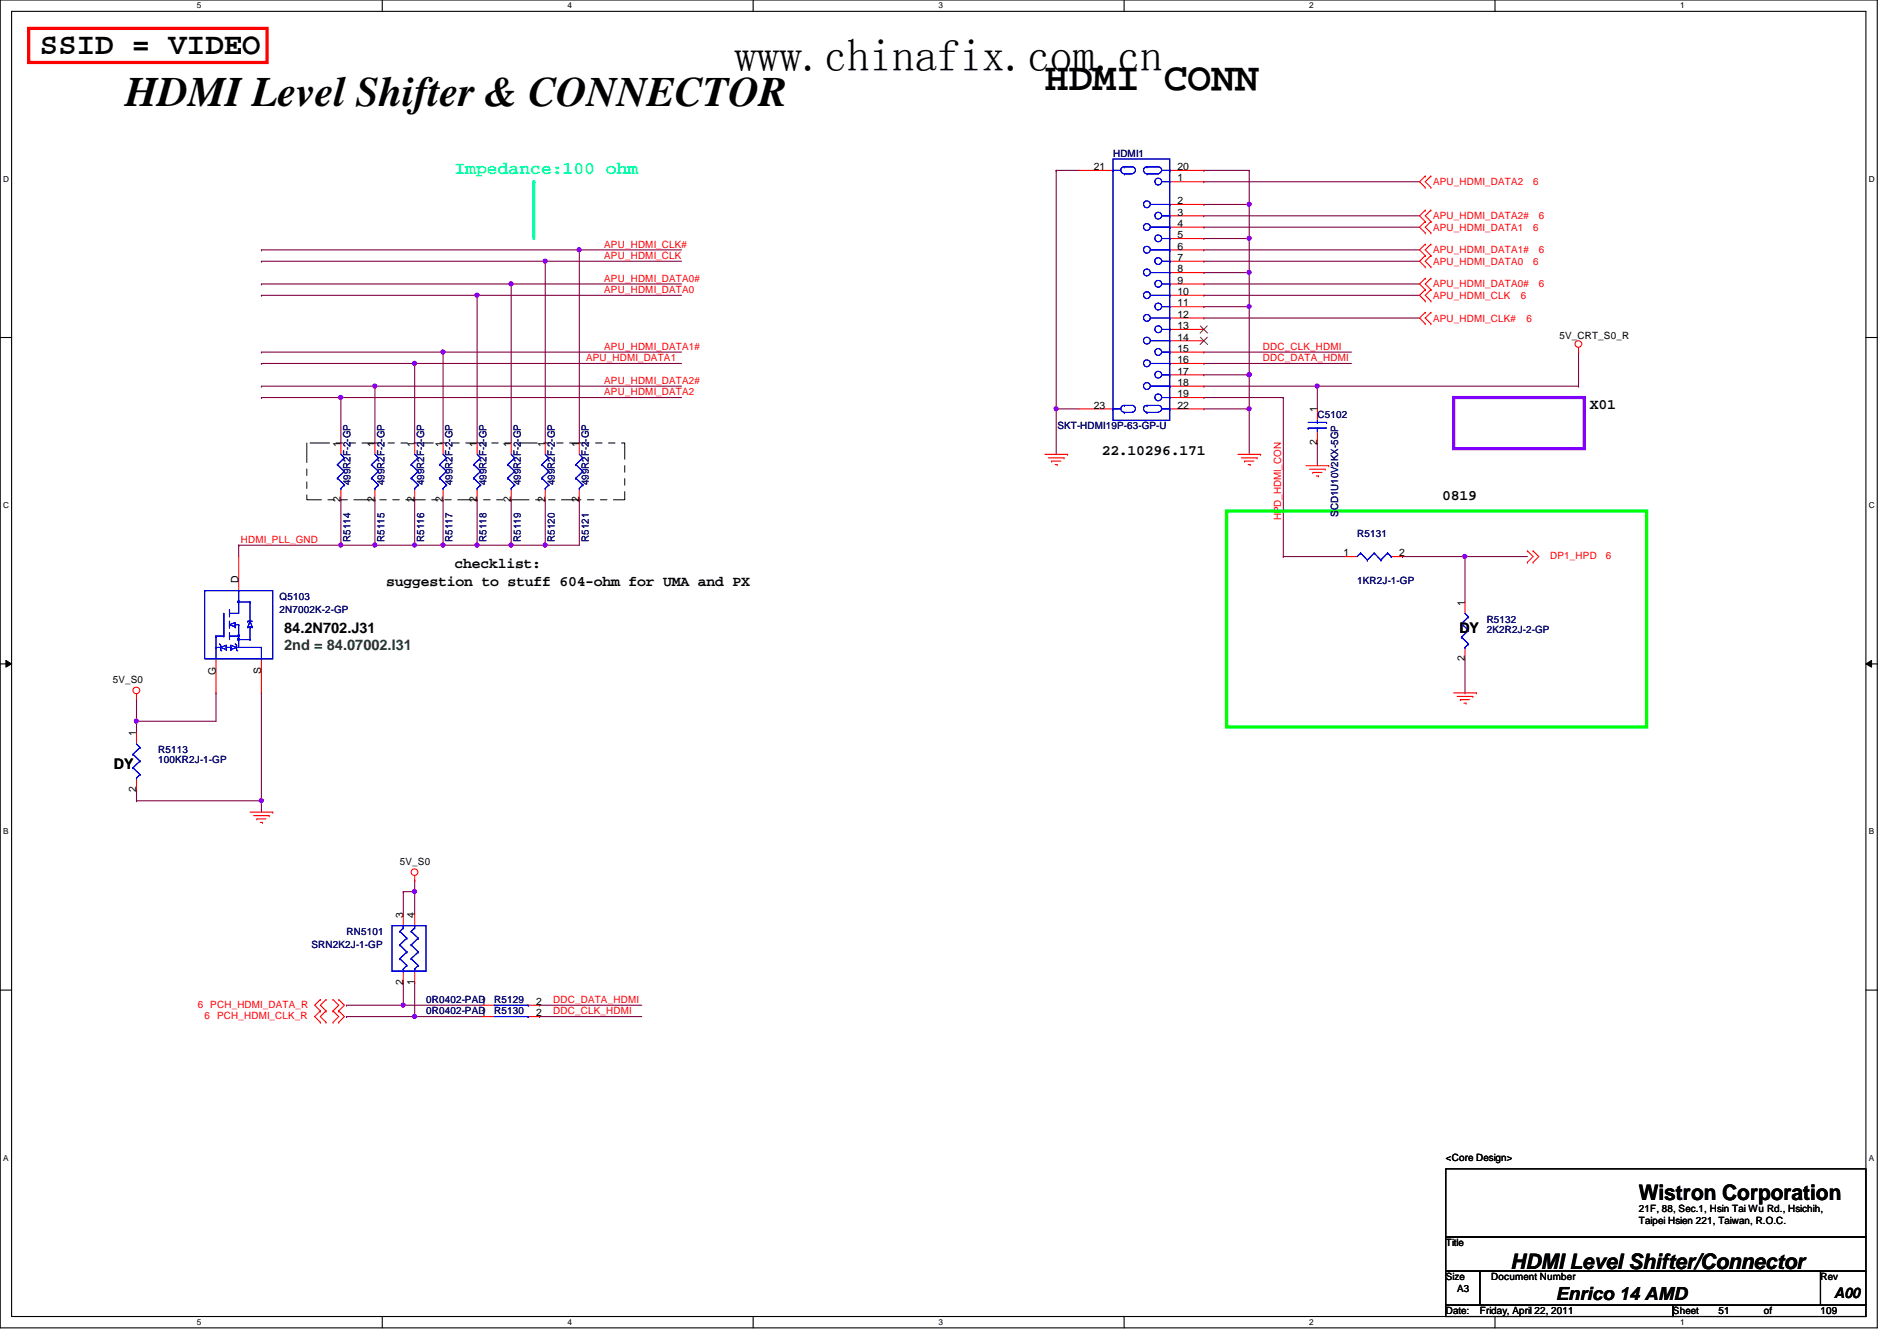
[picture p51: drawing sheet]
<svg xmlns="http://www.w3.org/2000/svg" width="297mm" height="210mm" viewBox="0 0 297 210" stroke-linecap="round" stroke-linejoin="round" font-family="sans-serif">
<defs><g id="words">
<text font-size="7.1" x="115" y="11.1">www.chinafix.com.cn</text>
<text font-size="6.6" x="19.6" y="16.6">HDMI Level Shifter &amp; CONNECTOR</text>
<text font-size="6.2" x="163.6" y="14.1">HDMI CONN</text>
<text font-size="4.8" x="6.3" y="8.5">SSID = VIDEO</text>
<g font-size="3.3">
<text x="256.6" y="187.9">Wistron Corporation</text>
<text x="236.5" y="198.6">HDMI Level Shifter/Connector</text>
</g>
<text font-size="2.8" fill="#0ff" x="71.2" y="27.3">Impedance:100 ohm</text>
<text font-size="2.8" x="243.6" y="203.5">Enrico 14 AMD</text>
<g font-size="2.3">
<text x="249" y="64.1">X01</text>
<text x="172.5" y="71.2">22.10296.171</text>
<text x="225.8" y="78.3">0819</text>
<text x="71.2" y="89">checklist:</text>
<text x="60.5" y="91.7">suggestion to stuff 604-ohm for UMA and PX</text>
<text x="44.5" y="99">84.2N702.J31</text>
<text x="228.5" y="99">DY</text>
<text x="17.8" y="120.4">DY</text>
<text x="287.2" y="203.2">A00</text>
</g>
<text font-size="2.3" fill="#008000" x="44.5" y="101.7">2nd = 84.07002.I31</text>
<g font-size="1.6">
<text x="171.3" y="26.6">21</text>
<text x="184.4" y="28.4">1</text>
<text x="184.4" y="26.6">20</text>
<text x="184.4" y="32">2</text>
<text x="184.4" y="33.7">3</text>
<text x="184.4" y="35.5">4</text>
<text x="184.4" y="37.3">5</text>
<text x="184.4" y="39.1">6</text>
<text x="184.4" y="40.9">7</text>
<text x="184.4" y="42.6">8</text>
<text x="184.4" y="44.4">9</text>
<text x="184.4" y="46.2">10</text>
<text x="184.4" y="48">11</text>
<text x="184.4" y="49.7">12</text>
<text x="184.4" y="51.5">13</text>
<text x="184.4" y="53.3">14</text>
<text x="244.2" y="53">5V_CRT_S0_R</text>
<text x="184.4" y="55.1">15</text>
<text x="184.4" y="56.9">16</text>
<text x="184.4" y="58.6">17</text>
<text x="171.3" y="64">23</text>
<text x="184.4" y="60.4">18</text>
<text x="184.4" y="62.2">19</text>
<text x="184.4" y="64">22</text>
<text x="206.2" y="64.6" transform="rotate(-90 206.2 64.6)">1</text>
<text x="53.3" y="69.9" transform="rotate(-90 53.3 69.9)">1</text>
<text x="58.7" y="69.9" transform="rotate(-90 58.7 69.9)">1</text>
<text x="64.9" y="69.9" transform="rotate(-90 64.9 69.9)">1</text>
<text x="69.3" y="69.9" transform="rotate(-90 69.3 69.9)">1</text>
<text x="74.7" y="69.9" transform="rotate(-90 74.7 69.9)">1</text>
<text x="80" y="69.9" transform="rotate(-90 80 69.9)">1</text>
<text x="85.3" y="69.9" transform="rotate(-90 85.3 69.9)">1</text>
<text x="90.7" y="69.9" transform="rotate(-90 90.7 69.9)">1</text>
<text x="206.2" y="69.7" transform="rotate(-90 206.2 69.7)">2</text>
<text x="53.3" y="78.6" transform="rotate(-90 53.3 78.6)">2</text>
<text x="58.7" y="78.6" transform="rotate(-90 58.7 78.6)">2</text>
<text x="64.9" y="78.6" transform="rotate(-90 64.9 78.6)">2</text>
<text x="69.3" y="78.6" transform="rotate(-90 69.3 78.6)">2</text>
<text x="74.7" y="78.6" transform="rotate(-90 74.7 78.6)">2</text>
<text x="80" y="78.6" transform="rotate(-90 80 78.6)">2</text>
<text x="85.3" y="78.6" transform="rotate(-90 85.3 78.6)">2</text>
<text x="90.7" y="78.6" transform="rotate(-90 90.7 78.6)">2</text>
<text x="210.4" y="87.1">1</text>
<text x="219.1" y="87.1">2</text>
<text x="37.3" y="91.2" transform="rotate(-90 37.3 91.2)">D</text>
<text x="229.4" y="94.8" transform="rotate(-90 229.4 94.8)">1</text>
<text x="17.6" y="106.9">5V_S0</text>
<text x="33.8" y="105.6" transform="rotate(-90 33.8 105.6)">G</text>
<text x="40.9" y="105.5" transform="rotate(-90 40.9 105.5)">S</text>
<text x="229.4" y="103.5" transform="rotate(-90 229.4 103.5)">2</text>
<text x="21.3" y="115.2" transform="rotate(-90 21.3 115.2)">1</text>
<text x="21.3" y="123.9" transform="rotate(-90 21.3 123.9)">2</text>
<text x="62.6" y="135.3">5V_S0</text>
<text x="63.1" y="143.7" transform="rotate(-90 63.1 143.7)">3</text>
<text x="64.9" y="143.7" transform="rotate(-90 64.9 143.7)">4</text>
<text x="63.1" y="154.1" transform="rotate(-90 63.1 154.1)">2</text>
<text x="64.9" y="154.1" transform="rotate(-90 64.9 154.1)">1</text>
<text x="75.3" y="159.1">1</text>
<text x="75.3" y="157.3">1</text>
<text x="83.9" y="159.1">2</text>
<text x="83.9" y="157.3">2</text>
<text x="226.4" y="181.7">&lt;Core Design&gt;</text>
<text x="256.6" y="189.7">21F, 88, Sec.1, Hsin Tai Wu Rd., Hsichih,</text>
<text x="256.6" y="191.6">Taipei Hsien 221, Taiwan, R.O.C.</text>
<text x="226.4" y="195.1">Title</text>
<text x="226.4" y="200.4">Size</text>
<text x="228.2" y="202.2">A3</text>
<text x="233.5" y="200.4">Document Number</text>
<text x="285.1" y="200.4">Rev</text>
<text x="226.4" y="205.7">Date:</text>
<text x="231.7" y="205.7">Friday, April 22, 2011</text>
<text x="262" y="205.7">Sheet</text>
<text x="269.1" y="205.7">51</text>
<text x="276.2" y="205.7">of</text>
<text x="285.1" y="205.7">109</text>
</g>
<g font-size="1.6" fill="#000080">
<text x="174.3" y="24.6">HDMI1</text>
<text x="206.3" y="65.4">C5102</text>
<text x="165.6" y="67.2">SKT-HDMI19P-63-GP-U</text>
<text x="54.9" y="75.9" transform="rotate(-90 54.9 75.9)">499R2F-2-GP</text>
<text x="60.2" y="75.9" transform="rotate(-90 60.2 75.9)">499R2F-2-GP</text>
<text x="66.4" y="75.9" transform="rotate(-90 66.4 75.9)">499R2F-2-GP</text>
<text x="70.9" y="75.9" transform="rotate(-90 70.9 75.9)">499R2F-2-GP</text>
<text x="76.2" y="75.9" transform="rotate(-90 76.2 75.9)">499R2F-2-GP</text>
<text x="81.5" y="75.9" transform="rotate(-90 81.5 75.9)">499R2F-2-GP</text>
<text x="86.9" y="75.9" transform="rotate(-90 86.9 75.9)">499R2F-2-GP</text>
<text x="92.2" y="75.9" transform="rotate(-90 92.2 75.9)">499R2F-2-GP</text>
<text x="209.5" y="80.9" transform="rotate(-90 209.5 80.9)">SCD1U10V2KX-5GP</text>
<text x="54.9" y="84.8" transform="rotate(-90 54.9 84.8)">R5114</text>
<text x="60.2" y="84.8" transform="rotate(-90 60.2 84.8)">R5115</text>
<text x="66.4" y="84.8" transform="rotate(-90 66.4 84.8)">R5116</text>
<text x="70.9" y="84.8" transform="rotate(-90 70.9 84.8)">R5117</text>
<text x="76.2" y="84.8" transform="rotate(-90 76.2 84.8)">R5118</text>
<text x="81.5" y="84.8" transform="rotate(-90 81.5 84.8)">R5119</text>
<text x="86.9" y="84.8" transform="rotate(-90 86.9 84.8)">R5120</text>
<text x="92.2" y="84.8" transform="rotate(-90 92.2 84.8)">R5121</text>
<text x="212.5" y="84.1">R5131</text>
<text x="43.8" y="93.9">Q5103</text>
<text x="212.5" y="91.4">1KR2J-1-GP</text>
<text x="43.8" y="96">2N7002K-2-GP</text>
<text x="232.8" y="97.5">R5132</text>
<text x="232.8" y="99.1">2K2R2J-2-GP</text>
<text x="24.8" y="117.9">R5113</text>
<text x="24.8" y="119.5">100KR2J-1-GP</text>
<text x="48.8" y="148.5">SRN2K2J-1-GP</text>
<text x="54.3" y="146.3">RN5101</text>
<text x="66.7" y="158.8">0R0402-PAD</text>
<text x="66.7" y="157">0R0402-PAD</text>
<text x="77.4" y="158.8">R5130</text>
<text x="77.4" y="157">R5129</text>
</g>
<g font-size="1.6" fill="#f00">
<text x="224.4" y="29">APU_HDMI_DATA2</text>
<text x="240.1" y="29">6</text>
<text x="224.4" y="34.3">APU_HDMI_DATA2#</text>
<text x="241" y="34.3">6</text>
<text x="94.6" y="38.8">APU_HDMI_CLK#</text>
<text x="94.6" y="40.6">APU_HDMI_CLK</text>
<text x="224.4" y="36.1">APU_HDMI_DATA1</text>
<text x="224.4" y="39.7">APU_HDMI_DATA1#</text>
<text x="224.4" y="41.4">APU_HDMI_DATA0</text>
<text x="240.1" y="36.1">6</text>
<text x="240.1" y="41.4">6</text>
<text x="241" y="39.7">6</text>
<text x="94.6" y="44.1">APU_HDMI_DATA0#</text>
<text x="94.6" y="45.9">APU_HDMI_DATA0</text>
<text x="224.4" y="45">APU_HDMI_DATA0#</text>
<text x="224.4" y="46.8">APU_HDMI_CLK</text>
<text x="238.1" y="46.8">6</text>
<text x="241" y="45">6</text>
<text x="224.4" y="50.3">APU_HDMI_CLK#</text>
<text x="239" y="50.3">6</text>
<text x="91.8" y="56.6">APU_HDMI_DATA1</text>
<text x="94.6" y="54.8">APU_HDMI_DATA1#</text>
<text x="197.7" y="56.6">DDC_DATA_HDMI</text>
<text x="197.7" y="54.8">DDC_CLK_HDMI</text>
<text x="94.6" y="60.1">APU_HDMI_DATA2#</text>
<text x="94.6" y="61.9">APU_HDMI_DATA2</text>
<text x="200.6" y="81.4" transform="rotate(-90 200.6 81.4)">HPD_HDMI_CON</text>
<text x="37.7" y="85">HDMI_PLL_GND</text>
<text x="242.7" y="87.5">DP1_HPD</text>
<text x="251.5" y="87.5">6</text>
<text x="31" y="157.7">6 PCH_HDMI_DATA_R</text>
<text x="32" y="159.5">6 PCH_HDMI_CLK_R</text>
<text x="86.6" y="157">DDC_DATA_HDMI</text>
<text x="86.6" y="158.8">DDC_CLK_HDMI</text>
</g>
<g font-size="1.3">
<text x="30.8" y="1.3">5</text>
<text x="88.9" y="1.3">4</text>
<text x="146.9" y="1.3">3</text>
<text x="205" y="1.3">2</text>
<text x="263.1" y="1.3">1</text>
<text x=".5" y="28.4">D</text>
<text x="292.6" y="28.4">D</text>
<text x=".5" y="79.5">C</text>
<text x="292.6" y="79.5">C</text>
<text x=".5" y="130.6">B</text>
<text x="292.6" y="130.6">B</text>
<text x=".5" y="181.7">A</text>
<text x="292.6" y="181.7">A</text>
<text x="30.8" y="207.4">5</text>
<text x="88.9" y="207.4">4</text>
<text x="146.9" y="207.4">3</text>
<text x="205" y="207.4">2</text>
<text x="263.1" y="207.4">1</text>
</g>
</g></defs>
<path d="M0 0h293.9v207.8h-293.9zM1.8 1.8h290.4v204.3h-290.4z" fill="none" stroke="#000" stroke-width=".17"/>
<g fill="#fff">
<path d="M30.8 .2h.7v1.4h-.7z"/>
<path d="M30.8 206.2h.7v1.4h-.7z"/>
</g>
<path d="M59.9 0v1.8M59.9 206.1v1.7" fill="none" stroke="#000" stroke-width=".17"/>
<g fill="#fff">
<path d="M88.9 .2h.6v1.4h-.6z"/>
<path d="M88.9 206.2h.6v1.4h-.6z"/>
</g>
<path d="M117.9 0v1.8M117.9 206.1v1.7" fill="none" stroke="#000" stroke-width=".17"/>
<g fill="#fff">
<path d="M146.9 .2h.7v1.4h-.7z"/>
<path d="M146.9 206.2h.7v1.4h-.7z"/>
</g>
<path d="M176 0v1.8M176 206.1v1.7" fill="none" stroke="#000" stroke-width=".17"/>
<g fill="#fff">
<path d="M205 .2h.7v1.4h-.7z"/>
<path d="M205 206.2h.7v1.4h-.7z"/>
</g>
<path d="M234.1 0v1.8M234.1 206.1v1.7" fill="none" stroke="#000" stroke-width=".17"/>
<g fill="#fff">
<path d="M263.1 .2h.7v1.4h-.7z"/>
<path d="M263.1 206.2h.7v1.4h-.7z"/>
<path d="M.5 27.3h.9v1.4h-.9z"/>
<path d="M292.6 27.3h.9v1.4h-.9z"/>
<path d="M.5 78.4h.9v1.4h-.9z"/>
<path d="M292.6 78.4h.9v1.4h-.9z"/>
</g>
<path d="M0 52.8h1.8M292.2 52.8h1.7" fill="none" stroke="#000" stroke-width=".17"/>
<g fill="#fff">
<path d="M.5 129.5h.8v1.3h-.8z"/>
<path d="M292.6 129.5h.8v1.3h-.8z"/>
</g>
<path d="M0 103.9h1.8M292.2 103.9h1.7" fill="none" stroke="#000" stroke-width=".17"/>
<path d="M.9 103.4l.9 .5-.9 .5zM292.2 103.9l.9-.5v1z" fill="#000"/>
<path d="M.9 103.4l.9 .5-.9 .5zM292.2 103.9l.9-.5v1z" fill="none" stroke="#000" stroke-width=".16"/>
<g fill="#fff">
<path d="M.5 180.5h.8v1.4h-.8z"/>
<path d="M292.6 180.5h.8v1.4h-.8z"/>
</g>
<path d="M0 155h1.8M292.2 155h1.7" fill="none" stroke="#000" stroke-width=".17"/>
<path d="M63.2 157.3h.1M63.2 157.3h12.4" fill="none" stroke="#800040" stroke-width=".17"/>
<circle cx="63.1" cy="157.3" r=".32" fill="#f0f"/>
<circle cx="63.1" cy="157.3" r=".32" fill="none" stroke="#f0f" stroke-width=".17"/>
<path d="M247.2 55.1h.1M247.2 55.1v5.3M188.5 60.4h.1M188.5 60.4h17.8M206.3 60.4h.1M206.3 60.4v3.6M64.9 159.1h.1M64.9 159.1h10.7M84.5 157.3h.1M84.5 157.3h16" fill="none" stroke="#800040" stroke-width=".17"/>
<circle cx="206.3" cy="60.4" r=".32" fill="#f0f"/>
<circle cx="206.3" cy="60.4" r=".32" fill="none" stroke="#f0f" stroke-width=".17"/>
<path d="M195.6 48h.1M195.6 48v10.7M33.8 108.5h.1M33.8 108.5v4.4M84.5 159.1h.1M84.5 159.1h16" fill="none" stroke="#800040" stroke-width=".17"/>
<circle cx="195.6" cy="58.6" r=".32" fill="#f0f"/>
<circle cx="195.6" cy="58.6" r=".32" fill="none" stroke="#f0f" stroke-width=".17"/>
<circle cx="195.6" cy="48" r=".32" fill="#f0f"/>
<circle cx="195.6" cy="48" r=".32" fill="none" stroke="#f0f" stroke-width=".17"/>
<path d="M188.5 26.7h.1M188.5 26.7h7.1M188.5 48h.1M188.5 56.9h.1M188.5 55.1h.1M188.5 48h7.1M188.5 56.9h23.1M188.5 55.1h23.1M58.7 78.2h.1M58.7 78.2v7.1h-5.3M53.4 85.3h.1" fill="none" stroke="#800040" stroke-width=".17"/>
<circle cx="53.4" cy="85.3" r=".32" fill="#f0f"/>
<circle cx="53.4" cy="85.3" r=".32" fill="none" stroke="#f0f" stroke-width=".17"/>
<path d="M80 78.2h.1M80 78.2v7.1M80 85.3h.1M80 85.3h5.4" fill="none" stroke="#800040" stroke-width=".17"/>
<circle cx="80" cy="85.3" r=".32" fill="#f0f"/>
<circle cx="80" cy="85.3" r=".32" fill="none" stroke="#f0f" stroke-width=".17"/>
<path d="M80 44.4h.1M80 44.4v24.9M58.7 60.4h.1M58.7 60.4v8.9" fill="none" stroke="#800040" stroke-width=".17"/>
<circle cx="80" cy="44.4" r=".32" fill="#f0f"/>
<circle cx="80" cy="44.4" r=".32" fill="none" stroke="#f0f" stroke-width=".17"/>
<path d="M64.9 56.9h.1M64.9 56.9h41.8M69.4 55.1h.1M69.4 55.1h37.3" fill="none" stroke="#800040" stroke-width=".17"/>
<circle cx="64.9" cy="56.9" r=".32" fill="#f0f"/>
<circle cx="64.9" cy="56.9" r=".32" fill="none" stroke="#f0f" stroke-width=".17"/>
<path d="M58.7 60.4h.1M58.7 60.4h48" fill="none" stroke="#800040" stroke-width=".17"/>
<circle cx="58.7" cy="60.4" r=".32" fill="#f0f"/>
<circle cx="58.7" cy="60.4" r=".32" fill="none" stroke="#f0f" stroke-width=".17"/>
<path d="M53.4 62.2h.1M53.4 62.2h53.3" fill="none" stroke="#800040" stroke-width=".17"/>
<circle cx="53.4" cy="62.2" r=".32" fill="#f0f"/>
<circle cx="53.4" cy="62.2" r=".32" fill="none" stroke="#f0f" stroke-width=".17"/>
<path d="M90.7 39.1h.1M90.7 39.1h16M74.7 46.2h.1M74.7 46.2h32M80 44.4h.1M80 44.4h26.7M85.4 40.9h.1M85.4 40.9h21.3M64.9 78.2h.1M64.9 78.2v7.1M64.9 85.3h.1M64.9 85.3h4.5" fill="none" stroke="#800040" stroke-width=".17"/>
<circle cx="64.9" cy="85.3" r=".32" fill="#f0f"/>
<circle cx="64.9" cy="85.3" r=".32" fill="none" stroke="#f0f" stroke-width=".17"/>
<path d="M64.9 56.9h.1M64.9 56.9v12.4M85.4 78.2h.1M85.4 78.2v7.1" fill="none" stroke="#800040" stroke-width=".17"/>
<circle cx="85.4" cy="85.3" r=".32" fill="#f0f"/>
<circle cx="85.4" cy="85.3" r=".32" fill="none" stroke="#f0f" stroke-width=".17"/>
<path d="M85.4 40.9h.1M85.4 40.9v28.4M85.4 85.3h.1M85.4 85.3h5.3" fill="none" stroke="#800040" stroke-width=".17"/>
<circle cx="85.4" cy="40.9" r=".32" fill="#f0f"/>
<circle cx="85.4" cy="40.9" r=".32" fill="none" stroke="#f0f" stroke-width=".17"/>
<path d="M58.7 85.3h.1M58.7 85.3h6.2" fill="none" stroke="#800040" stroke-width=".17"/>
<circle cx="58.7" cy="85.3" r=".32" fill="#f0f"/>
<circle cx="58.7" cy="85.3" r=".32" fill="none" stroke="#f0f" stroke-width=".17"/>
<path d="M37.4 85.3h.1M37.4 85.3v1.8M21.4 109.3h.1M21.4 112.9h.1M21.4 109.3v5.4M21.4 123.6h.1M21.4 123.6v1.7M40.9 125.3h.1M40.9 125.3v1.8" fill="none" stroke="#800040" stroke-width=".17"/>
<circle cx="21.3" cy="112.9" r=".32" fill="#f0f"/>
<circle cx="21.3" cy="112.9" r=".32" fill="none" stroke="#f0f" stroke-width=".17"/>
<path d="M21.4 125.3h.1M21.4 125.3h19.5" fill="none" stroke="#800040" stroke-width=".17"/>
<circle cx="40.9" cy="125.3" r=".32" fill="#f0f"/>
<circle cx="40.9" cy="125.3" r=".32" fill="none" stroke="#f0f" stroke-width=".17"/>
<path d="M69.4 78.2h.1M69.4 78.2v7.1M21.4 112.9h.1M21.4 112.9h12.4" fill="none" stroke="#800040" stroke-width=".17"/>
<circle cx="69.4" cy="85.3" r=".32" fill="#f0f"/>
<circle cx="69.4" cy="85.3" r=".32" fill="none" stroke="#f0f" stroke-width=".17"/>
<path d="M90.7 39.1h.1M90.7 39.1v30.2M69.4 55.1h.1M69.4 55.1v14.2M90.7 78.2h.1M90.7 78.2v7.1" fill="none" stroke="#800040" stroke-width=".17"/>
<circle cx="90.7" cy="39.1" r=".32" fill="#f0f"/>
<circle cx="90.7" cy="39.1" r=".32" fill="none" stroke="#f0f" stroke-width=".17"/>
<path d="M53.4 78.2h.1M53.4 78.2v7.1h-16M74.7 78.2h.1M74.7 78.2v7.1h-5.3M37.4 85.3h.1M69.4 85.3h.1M40.9 108.5h.1M40.9 108.5v16.8" fill="none" stroke="#800040" stroke-width=".17"/>
<circle cx="74.7" cy="85.3" r=".32" fill="#f0f"/>
<circle cx="74.7" cy="85.3" r=".32" fill="none" stroke="#f0f" stroke-width=".17"/>
<path d="M74.7 46.2h.1M74.7 46.2v23.1M195.6 42.7h.1M195.6 42.7v5.3M53.4 62.2h.1M53.4 62.2v7.1M74.7 85.3h.1M74.7 85.3h5.3" fill="none" stroke="#800040" stroke-width=".17"/>
<circle cx="195.6" cy="42.6" r=".32" fill="#f0f"/>
<circle cx="195.6" cy="42.6" r=".32" fill="none" stroke="#f0f" stroke-width=".17"/>
<path d="M188.5 28.4h.1M188.5 37.3h.1M188.5 28.4h33.8M188.5 37.3h7.1M195.6 26.7h.1M195.6 37.3h.1M195.6 26.7v5.3M195.6 37.3v5.4M188.5 40.9h.1M188.5 40.9h33.8" fill="none" stroke="#800040" stroke-width=".17"/>
<circle cx="195.6" cy="37.3" r=".32" fill="#f0f"/>
<circle cx="195.6" cy="37.3" r=".32" fill="none" stroke="#f0f" stroke-width=".17"/>
<g fill="none" stroke="#800040" stroke-width=".17">
<path d="M188.5 32h.1M188.5 39.1h.1M188.5 33.8h.1M188.5 35.6h.1M188.5 32h7.1M188.5 39.1h33.8M188.5 33.8h33.8M188.5 35.6h33.8M188.5 58.7h.1M188.5 42.7h.1M188.5 49.8h.1M188.5 44.4h.1"/>
<path d="M188.5 46.2h.1M188.5 58.7h7.1M188.5 42.7h7.1M188.5 49.8h33.8M188.5 44.4h33.8M188.5 46.2h33.8M188.5 64h.1M188.5 64h7.1M195.6 64h.1M195.6 64v7.1M206.3 69.3h.1M206.3 69.3v3.6"/>
</g>
<circle cx="195.6" cy="64" r=".32" fill="#f0f"/>
<circle cx="195.6" cy="64" r=".32" fill="none" stroke="#f0f" stroke-width=".17"/>
<path d="M40.9 44.4h.1M40.9 56.9h.1M40.9 40.9h.1M40.9 55.1h.1M40.9 44.4h39.1M40.9 56.9h24M40.9 40.9h44.5M40.9 55.1h28.5M40.9 60.4h.1M40.9 60.4h17.8M188.5 62.2h.1M188.5 62.2h12.4" fill="none" stroke="#800040" stroke-width=".17"/>
<circle cx="69.4" cy="55.1" r=".32" fill="#f0f"/>
<circle cx="69.4" cy="55.1" r=".32" fill="none" stroke="#f0f" stroke-width=".17"/>
<path d="M40.9 39.1h.1M40.9 39.1h49.8M40.9 46.2h.1M40.9 46.2h33.8M40.9 62.2h.1M40.9 62.2h12.5" fill="none" stroke="#800040" stroke-width=".17"/>
<circle cx="74.7" cy="46.2" r=".32" fill="#f0f"/>
<circle cx="74.7" cy="46.2" r=".32" fill="none" stroke="#f0f" stroke-width=".17"/>
<path d="M165.4 26.7h.1M165.4 26.7h3.5M165.4 64h.1M165.4 64v7.1" fill="none" stroke="#800040" stroke-width=".17"/>
<circle cx="165.4" cy="64" r=".32" fill="#f0f"/>
<circle cx="165.4" cy="64" r=".32" fill="none" stroke="#f0f" stroke-width=".17"/>
<path d="M165.4 26.7h.1M165.4 26.7v37.3M195.6 32h.1M195.6 32v5.3M165.4 64h.1M165.4 64h3.5" fill="none" stroke="#800040" stroke-width=".17"/>
<circle cx="195.6" cy="32" r=".32" fill="#f0f"/>
<circle cx="195.6" cy="32" r=".32" fill="none" stroke="#f0f" stroke-width=".17"/>
<path d="M195.6 58.7h.1M195.6 58.7v5.3" fill="none" stroke="#800040" stroke-width=".17"/>
<circle cx="195.6" cy="58.6" r=".32" fill="#f0f"/>
<circle cx="195.6" cy="58.6" r=".32" fill="none" stroke="#f0f" stroke-width=".17"/>
<path d="M63.2 139.6h.1M63.2 139.6v3.5M63.2 139.6h1.7M64.9 139.6h.1M64.9 139.6v3.5" fill="none" stroke="#800040" stroke-width=".17"/>
<circle cx="64.9" cy="139.5" r=".32" fill="#f0f"/>
<circle cx="64.9" cy="139.5" r=".32" fill="none" stroke="#f0f" stroke-width=".17"/>
<path d="M64.9 137.8h.1M64.9 137.8v1.8M63.2 153.8h.1M63.2 153.8v3.5M64.9 153.8h.1M64.9 153.8v5.3" fill="none" stroke="#800040" stroke-width=".17"/>
<circle cx="64.9" cy="159.1" r=".32" fill="#f0f"/>
<circle cx="64.9" cy="159.1" r=".32" fill="none" stroke="#f0f" stroke-width=".17"/>
<path d="M229.4 87.1h.1M229.4 87.1h9.8" fill="none" stroke="#800040" stroke-width=".17"/>
<circle cx="229.4" cy="87.1" r=".32" fill="#f0f"/>
<circle cx="229.4" cy="87.1" r=".32" fill="none" stroke="#f0f" stroke-width=".17"/>
<g fill="none" stroke="#800040" stroke-width=".17">
<path d="M200.9 62.2h.1M200.9 62.2v24.9M206.3 60.4h40.9M247.2 60.4h.1M200.9 87.1h.1M200.9 87.1h9.8M219.6 87.1h.1M219.6 87.1h9.8M229.4 87.1h.1M229.4 87.1v7.1M229.4 108.5h.1M229.4 103.1v5.4"/>
<path d="M54.3 159.1h.1M54.3 157.3h.1M54.3 159.1h10.6M54.3 157.3h8.9"/>
</g>
<g fill="none" stroke="#f00" stroke-width=".17">
<path d="M223.2 27.6h.1M223.2 29.3h.1M223.2 32.9h.1M223.2 34.7h.1M223.2 36.4h.1M223.2 38.2h.1M223.2 27.6l-.9 .8 .9 .9M223.2 32.9l-.9 .9 .9 .9M223.2 34.7l-.9 .9 .9 .8M223.2 38.2l-.9 .9 .9 .9M224.1 29.3h.1M224.1 27.6h.1"/>
<path d="M224.1 34.7h.1M224.1 32.9h.1M224.1 36.4h.1M224.1 38.2h.1M224.1 27.6l-.9 .8 .9 .9M224.1 32.9l-.9 .9 .9 .9M224.1 34.7l-.9 .9 .9 .8M224.1 38.2l-.9 .9 .9 .9M223.2 40h.1M223.2 41.8h.1M223.2 43.6h.1M223.2 45.3h.1"/>
<path d="M223.2 47.1h.1M223.2 48.9h.1M223.2 50.7h.1M223.2 40l-.9 .9 .9 .9M223.2 43.6l-.9 .8 .9 .9M223.2 45.3l-.9 .9 .9 .9M223.2 48.9l-.9 .9 .9 .9M224.1 40h.1M224.1 41.8h.1M224.1 45.3h.1M224.1 43.6h.1M224.1 47.1h.1"/>
<path d="M224.1 50.7h.1M224.1 48.9h.1M224.1 40l-.9 .9 .9 .9M224.1 43.6l-.9 .8 .9 .9M224.1 45.3l-.9 .9 .9 .9M224.1 48.9l-.9 .9 .9 .9M247.2 55.1h.1M247.2 54.4v.7M163.6 71.1h3.6M164.2 71.7h2.4M164.7 72.2h.1M164.7 72.2h1.4"/>
<path d="M165.2 72.7h.4M165.6 72.7h.1M166.6 71.7h.1M167.2 71.1h.1M193.8 71.1h3.6M194.4 71.7h2.4M194.9 72.2h.1M194.9 72.2h1.4M195.4 72.7h.4M195.8 72.7h.1M196.8 71.7h.1M197.4 71.1h.1"/>
<path d="M204.5 72.9h3.6M205.1 73.4h2.4M205.6 74h.1M205.6 74h1.4M206.1 74.5h.3M206.4 74.5h.1M207.5 73.4h.1M208.1 72.9h.1M239.2 88h.1M239.2 86.2h.1M239.2 86.2l.9 .9-.9 .9M240.1 88h.1"/>
<path d="M240.1 86.2h.1M240.1 86.2l.8 .9-.8 .9M21.4 109.3h.1M21.4 108.6v.7M227.6 108.5h3.6M228.2 109h2.4M228.7 109.5h.1M228.7 109.5h1.4M229.2 110.1h.4M229.6 110.1h.1M230.6 109h.1M231.2 108.5h.1"/>
<path d="M39.2 127.1h3.5M39.7 127.7h2.5M40.2 128.2h.1M40.2 128.2h1.5M40.8 128.7h.3M41.1 128.7h.1M42.2 127.7h.1M42.7 127.1h.1M64.9 137.8h.1M64.9 137.1v.7M50.2 158.2h.1M50.2 156.5h.1"/>
<path d="M50.2 158.2l-.9 .9 .9 .9M50.2 156.5l-.9 .8 .9 .9M51 158.2h.1M51 156.5h.1M51 158.2l-.8 .9 .8 .9M51 156.5l-.8 .8 .8 .9M52.1 158.2h.1M52.1 156.5h.1M52.1 158.2l.9 .9-.9 .9M52.1 156.5l.9 .8-.9 .9M53 158.2h.1M53 156.5h.1"/>
<path d="M53 158.2l.9 .9-.9 .9M53 156.5l.9 .8-.9 .9M50.2 160h.1M51 160h.1M52.1 160h.1M53 160h.1"/>
<circle cx="247.2" cy="53.8" r=".52"/>
<circle cx="21.4" cy="108.1" r=".52"/>
<circle cx="64.9" cy="136.5" r=".52"/>
</g>
<path d="M226.4 183h65.8v10.6h-65.8zM226.4 193.6h65.8v5.4h-65.8zM226.4 199h5.3v5.3h-5.3zM231.7 199h53.4v5.3h-53.4zM285.1 199h7.1v5.3h-7.1zM226.4 204.3h35.5v1.8h-35.5zM261.9 204.3h30.3v1.8h-30.3z" fill="none" stroke="#000" stroke-width=".17"/>
<path d="M83.6 28.4v8.9" fill="none" stroke="#0ff" stroke-width=".51"/>
<circle cx="83.6" cy="28.4" r=".25" fill="#0ff"/>
<path d="M48 69.3h49.8v8.9h-49.8z" fill="none" stroke="#000" stroke-width=".16" stroke-dasharray="3 1 1 1 1 1"/>
<path d="M192.1 80h65.7v33.8h-65.7z" fill="none" stroke="#0f0" stroke-width=".51"/>
<path d="M227.6 62.2h20.5v8h-20.5z" fill="none" stroke="#8000ff" stroke-width=".51"/>
<path d="M4.5 4.4h37.3v5.4h-37.3z" fill="none" stroke="#f00" stroke-width=".51"/>
<g fill="none" stroke="#f00" stroke-width=".17">
<path d="M168.9 26.7h5.4M183.2 28.4h5.3M183.2 32h5.3M183.2 33.8h5.3M183.2 35.6h5.3M183.2 37.3h5.3M183.2 39.1h5.3M183.2 26.7h5.3M183.2 40.9h5.3M183.2 42.7h5.3M183.2 44.4h5.3M183.2 46.2h5.3"/>
<path d="M183.2 48h5.3M183.2 49.8h5.3M183.2 51.6h5.3M183.2 53.3h5.3M183.2 55.1h5.3M183.2 56.9h5.3M183.2 58.7h5.3M53.4 69.3v1.8M53.4 76.5v1.7M64.9 69.3v1.8M64.9 76.5v1.7M69.4 69.3v1.8"/>
<path d="M69.4 76.5v1.7M74.7 69.3v1.8M74.7 76.5v1.7M85.4 69.3v1.8M85.4 76.5v1.7M90.7 69.3v1.8M90.7 76.5v1.7M168.9 64h5.4M183.2 60.4h5.3M183.2 62.2h5.3M183.2 64h5.3M37.4 87.1v5.4"/>
<path d="M210.7 87.1h1.8M217.8 87.1h1.8M229.4 94.2v1.8M33.8 103.1v5.4M40.9 103.1v5.4M229.4 101.3v1.8M63.2 143.1v1.8M63.2 152v1.8M64.9 143.1v1.8M64.9 152v1.8M75.6 159.1h1.8M75.6 157.3h1.8"/>
<path d="M82.7 159.1h1.8M82.7 157.3h1.8"/>
</g>
<g fill="none" stroke="#00f" stroke-width=".17">
<path d="M174.3 24.9h8.9v40.9h-8.9zM174.3 26.7h.1M174.3 26.7h1.2M176.1 27.2h.1M176.1 26.1h1.2a.53 .53 0 0 1 .5 .5 .53 .53 0 0 1-.5 .6M176.1 26.1a.53 .53 0 0 0-.6 .5 .53 .53 0 0 0 .5 .6M176.1 26.1h.1M176.1 27.2h1.2M179.6 26.1h1.8a.53 .53 0 0 1 .5 .6 .53 .53 0 0 1-.6 .5M179.6 26.1a.53 .53 0 0 0-.6 .5 .53 .53 0 0 0 .6 .6M179.6 26.1h.1M179.6 27.2h.1"/>
<path d="M179.6 27.2h1.8M180.2 32h3M180.2 35.6h3M180.2 39.1h3M181.9 26.7h1.3M181.9 28.4h1.3M181.9 33.8h1.3M181.9 37.3h1.3M183.2 26.7h.1M183.2 28.4h.1M183.2 32h.1M183.2 33.8h.1"/>
<path d="M183.2 35.6h.1M183.2 37.3h.1M183.2 39.1h.1M180.2 42.7h3M180.2 46.2h3M180.2 49.8h3M180.2 53.3h3M180.2 56.9h3M181.9 40.9h1.3M181.9 44.4h1.3M181.9 48h1.3M181.9 51.6h1.3"/>
<path d="M181.9 55.1h1.3M181.9 58.7h1.3M183.2 40.9h.1M183.2 42.7h.1M183.2 44.4h.1M183.2 46.2h.1M183.2 48h.1M183.2 49.8h.1M183.2 51.6h.1M183.2 53.3h.1M183.2 55.1h.1M183.2 56.9h.1"/>
<path d="M183.2 58.7h.1M52.8 72.7h.1M52.8 74.8h.1M52.8 72.7l1.1 1.1M52.8 74.8l1.1 1.1M53.4 76.5h.1M53.4 71.1l.5 .6M53.9 71.7h.1M53.9 73.8h.1M53.9 75.9h.1M53.9 71.7l-1.1 1M53.9 73.8l-1.1 1"/>
<path d="M53.9 75.9l-.5 .6M64.4 72.7h.1M64.4 74.8h.1M64.4 72.7l1.1 1.1M64.4 74.8l1.1 1.1M64.9 76.5h.1M64.9 71.1l.6 .6M65.5 71.7h.1M65.5 73.8h.1M65.5 75.9h.1M65.5 71.7l-1.1 1M65.5 73.8l-1.1 1"/>
<path d="M65.5 75.9l-.6 .6M68.8 72.7h.1M68.8 74.8h.1M68.8 72.7l1.1 1.1M68.8 74.8l1.1 1.1M69.4 76.5h.1M69.4 71.1l.5 .6M69.9 71.7h.1M69.9 73.8h.1M69.9 75.9h.1M69.9 71.7l-1.1 1M69.9 73.8l-1.1 1"/>
<path d="M69.9 75.9l-.5 .6M74.2 72.7h.1M74.2 74.8h.1M74.2 72.7l1.1 1.1M74.2 74.8l1.1 1.1M74.7 76.5h.1M74.7 71.1l.6 .6M75.3 71.7h.1M75.3 73.8h.1M75.3 75.9h.1M75.3 71.7l-1.1 1M75.3 73.8l-1.1 1"/>
<path d="M75.3 75.9l-.6 .6M84.8 72.7h.1M84.8 74.8h.1M84.8 72.7l1.1 1.1M84.8 74.8l1.1 1.1M85.4 76.5h.1M85.4 71.1l.5 .6M85.9 71.7h.1M85.9 73.8h.1M85.9 75.9h.1M85.9 71.7l-1.1 1M85.9 73.8l-1.1 1"/>
<path d="M85.9 75.9l-.5 .6M90.2 72.7h.1M90.2 74.8h.1M90.2 72.7l1.1 1.1M90.2 74.8l1.1 1.1M90.7 76.5h.1M90.7 71.1l.6 .6M91.3 71.7h.1M91.3 73.8h.1M91.3 75.9h.1M91.3 71.7l-1.1 1M91.3 73.8l-1.1 1"/>
<path d="M91.3 75.9l-.6 .6M174.3 64h.1M174.3 64h1.2M176.1 63.5a.53 .53 0 0 0-.6 .5 .53 .53 0 0 0 .5 .5M176.1 63.5h1.2a.53 .53 0 0 1 .5 .5 .53 .53 0 0 1-.5 .5M176.1 64.6h.1M176.1 63.5h.1M176.1 64.6h1.2M179.6 64.6h.1M179.6 63.5h1.8a.53 .53 0 0 1 .5 .5 .53 .53 0 0 1-.6 .5M179.6 63.5a.53 .53 0 0 0-.6 .5 .53 .53 0 0 0 .6 .5M179.6 63.5h.1"/>
<path d="M179.6 64.6h1.8M180.2 60.4h3M181.9 64h1.3M181.9 62.2h1.3M183.2 64h.1M183.2 60.4h.1M183.2 62.2h.1M33.8 99.6h.1M33.8 99.6v3.5M33.8 99.6h1.2M35 99.6h.1M35 96h.1"/>
<path d="M35 96v3.6M37.4 97.8h.1M37.4 97.8v3.5M213.1 86.6h.1M213.1 86.6l-.6 .5M213.1 86.6l1 1.1M214.1 87.7h.1M215.2 86.6h.1M215.2 86.6l-1.1 1.1M215.2 86.6l1 1.1M216.2 87.7h.1M217.3 86.6h.1"/>
<path d="M217.3 86.6l-1.1 1.1M217.3 86.6l.5 .5M217.8 87.1h.1M228.8 97.6h.1M228.8 99.7h.1M228.8 97.6l1.1 1.1M228.8 99.7l1.1 1.1M229.4 96l.5 .6M229.9 96.6h.1M229.9 98.7h.1M229.9 96.6l-1.1 1M229.9 98.7l-1.1 1"/>
<path d="M33.8 101.3h.1M33.8 101.3h.7M34.4 100.8l.1 .2M34.5 101h.1M34.5 101.7h.1M34.5 101.3h.1M34.5 101v.7M34.5 101.7l.2 .2M34.5 101.3l.9 .4M35.4 101.7h.1M35.4 101h.1M35.4 101.3h.7"/>
<path d="M35.4 101v.7M35.4 101l-.9 .3M36.1 101.7h.1M36.1 101h.1M36.1 101.3h.1M36.1 101v.7M36.1 101l.9 .3M36.8 100.8l.2 .2M37 101.3h.1M37 101.7h.1M37 101h.1M37 101.3h3.9"/>
<path d="M37 101.3l-.9 .4M37 101.7l.2 .2M37 101v.7M40.9 101.3h.1M40.9 103.1h.1M40.9 101.3v1.8M229.4 101.3h.1M229.9 100.8h.1M229.9 100.8l-.5 .5M61.4 144.9h5.3v7.1h-5.3zM62.6 145.8h.1M62.6 147.9h.1"/>
<path d="M62.6 150.1h.1M62.6 145.8l1.1 1M62.6 147.9l1.1 1.1M62.6 150.1l1.1 1M63.2 145.2h.1M63.2 151.7h.1M63.2 152h.1M63.2 144.9v.3M63.2 151.7v.3M63.2 145.2l-.6 .6M63.7 146.8h.1M63.7 149h.1"/>
<path d="M63.7 151.1h.1M63.7 146.8l-1.1 1.1M63.7 149l-1.1 1.1M63.7 151.1l-.5 .6M64.4 150.1h.1M64.4 147.9h.1M64.4 145.8h.1M64.4 150.1l1.1 1M64.4 147.9l1.1 1.1M64.4 145.8l1.1 1M64.9 151.7h.1M64.9 145.2h.1"/>
<path d="M64.9 144.9h.1M64.9 144.9v.3M64.9 151.7v.3M64.9 145.2l-.5 .6M65.5 151.1h.1M65.5 149h.1M65.5 146.8h.1M65.5 151.1l-.6 .6M65.5 149l-1.1 1.1M65.5 146.8l-1.1 1.1M77.4 159.1h5.3M77.4 157.3h5.3"/>
<path d="M82.7 159.1h.1M82.7 157.3h.1"/>
<circle cx="179.6" cy="32" r=".54"/>
<circle cx="179.6" cy="39.1" r=".54"/>
<circle cx="179.6" cy="35.5" r=".54"/>
<circle cx="181.4" cy="28.4" r=".54"/>
<circle cx="181.4" cy="37.3" r=".54"/>
<circle cx="181.4" cy="33.8" r=".54"/>
<circle cx="179.6" cy="56.9" r=".54"/>
<circle cx="179.6" cy="42.6" r=".54"/>
<circle cx="179.6" cy="53.3" r=".54"/>
<circle cx="179.6" cy="49.8" r=".54"/>
<circle cx="179.6" cy="46.2" r=".54"/>
<circle cx="181.4" cy="58.6" r=".54"/>
<circle cx="181.4" cy="48" r=".54"/>
<circle cx="181.4" cy="51.5" r=".54"/>
<circle cx="181.4" cy="44.4" r=".54"/>
<circle cx="181.4" cy="40.9" r=".54"/>
<circle cx="181.4" cy="55.1" r=".54"/>
<circle cx="179.6" cy="60.4" r=".54"/>
<circle cx="181.4" cy="62.2" r=".54"/>
</g>
<path d="M187.9 51l1.2 1.2M187.9 52.8l1.2 1.1M189 51l-1.1 1.2M189 52.8l-1.1 1.1" fill="none" stroke="#804000" stroke-width=".16"/>
<path d="M37.2 99.4h.2v.2h-.2z" fill-rule="evenodd" fill="#00f"/>
<path d="M35.9 99.6h.1M35.9 99h.1M35.9 99.6h1.5M35.9 99v1.1M37.2 99.4h.2v.2h-.2z" fill="none" stroke="#00f" stroke-width=".17"/>
<path d="M37.2 99.9h.2v.3h-.2z" fill-rule="evenodd" fill="#00f"/>
<g fill="none" stroke="#00f" stroke-width=".17">
<path d="M35.9 97.2h.1M35.9 97.4h.1M35.9 97.8h.1M35.9 96h.1M35.9 95.5h.1M35.9 95.5v1.1M35.9 97.2v1.1M35.9 97.8l.9 .3M36.8 97.8h.1M36.8 98.1h.1M36.8 97.8h.6M36.8 97.4l-.9 .4"/>
<path d="M37.2 99.9h.2v.3h-.2zM37.4 92.5h.1M37.4 94.2h.1M37.4 92.5v3.5h-1.5M37.4 94.2h1.8M38.8 98.1h.1M38.8 97.2h.1M38.8 98.1h.7M38.8 97.2h.7M39.2 98.1h.1M39.2 97.2h.1M39.2 94.2h.1"/>
<path d="M39.2 94.2v3M39.2 98.1v2M39.2 97.2l.3 .9M39.2 97.2l-.4 .9M39.5 98.1h.1M37.5 100.1h1.7M39.2 100.1h.1"/>
</g>
<path d="M37.2 94.1h.2v.2h-.2z" fill-rule="evenodd" fill="#00f"/>
<g fill="none" stroke="#00f" stroke-width=".17">
<path d="M32 92.5h10.7v10.6h-10.7zM33.8 99.6h.1M33.8 99.6v3.5M33.8 99.6h1.2M35 99.6h.1M35 96h.1M35 96v3.6M36.8 97.4h.1M36.8 97.4v.7M37.2 94.1h.2v.2h-.2zM37.4 97.8h.1M37.4 97.8v3.5"/>
<path d="M33.8 101.3h.1M33.8 101.3h.7M34.4 100.8l.1 .2M34.5 101h.1M34.5 101.7h.1M34.5 101.3h.1M34.5 101v.7M34.5 101.7l.2 .2M34.5 101.3l.9 .4M35.4 101.7h.1M35.4 101h.1M35.4 101.3h.7"/>
<path d="M35.4 101v.7M35.4 101l-.9 .3M36.1 101.7h.1M36.1 101h.1M36.1 101.3h.1M36.1 101v.7M36.1 101l.9 .3M36.8 100.8l.2 .2M37 101.3h.1M37 101.7h.1M37 101h.1M37 101.3h3.9"/>
<path d="M37 101.3l-.9 .4M37 101.7l.2 .2M37 101v.7M40.9 101.3h.1M40.9 103.1h.1M40.9 101.3v1.8"/>
</g>
<path d="M37.2 99.4h.2v.2h-.2z" fill-rule="evenodd" fill="#00f"/>
<path d="M35.9 99.6h.1M35.9 99h.1M35.9 99.6h1.5M35.9 99v1.1M37.2 99.4h.2v.2h-.2z" fill="none" stroke="#00f" stroke-width=".17"/>
<path d="M37.2 99.9h.2v.3h-.2z" fill-rule="evenodd" fill="#00f"/>
<g fill="none" stroke="#00f" stroke-width=".17">
<path d="M35.9 97.2h.1M35.9 97.4h.1M35.9 97.8h.1M35.9 96h.1M35.9 95.5h.1M35.9 95.5v1.1M35.9 97.2v1.1M35.9 97.8l.9 .3M36.8 97.8h.1M36.8 98.1h.1M36.8 97.8h.6M36.8 97.4l-.9 .4"/>
<path d="M37.2 99.9h.2v.3h-.2zM37.4 92.5h.1M37.4 94.2h.1M37.4 92.5v3.5h-1.5M37.4 94.2h1.8M38.8 98.1h.1M38.8 97.2h.1M38.8 98.1h.7M38.8 97.2h.7M39.2 98.1h.1M39.2 97.2h.1M39.2 94.2h.1"/>
<path d="M39.2 94.2v3M39.2 98.1v2M39.2 97.2l.3 .9M39.2 97.2l-.4 .9M39.5 98.1h.1M37.5 100.1h1.7M39.2 100.1h.1"/>
</g>
<path d="M37.2 94.1h.2v.2h-.2z" fill-rule="evenodd" fill="#00f"/>
<g fill="none" stroke="#00f" stroke-width=".17">
<path d="M58.2 72.7h.1M58.2 74.8h.1M58.2 72.7l1.1 1.1M58.2 74.8l1.1 1.1M58.7 76.5h.1M58.7 71.1l.6 .6M59.3 71.7h.1M59.3 73.8h.1M59.3 75.9h.1M59.3 71.7l-1.1 1M59.3 73.8l-1.1 1M59.3 75.9l-.6 .6"/>
<path d="M79.5 72.7h.1M79.5 74.8h.1M79.5 72.7l1.1 1.1M79.5 74.8l1.1 1.1M80 76.5h.1M80 71.1l.6 .6M80.6 71.7h.1M80.6 73.8h.1M80.6 75.9h.1M80.6 71.7l-1.1 1M80.6 73.8l-1.1 1M80.6 75.9l-.6 .6"/>
<path d="M204.8 67h.1M204.8 66.1h2.9M204.8 67h2.9M206.3 66.1h.1M206.3 67h.1M206.3 65.8v.3M206.3 67v.6M207.7 66.1h.1M32 92.5h10.7v10.6h-10.7zM36.8 97.4h.1M36.8 97.4v.7M37.2 94.1h.2v.2h-.2z"/>
<path d="M20.8 118.1h.1M20.8 118.1l1.1 1M21.4 116.5l.5 .5M21.9 117h.1M21.9 119.1h.1M21.9 117l-1.1 1.1M21.9 119.1l-1.1 1.1M20.8 120.2h.1M20.8 120.2l1.1 1M21.4 121.8h.1M21.9 121.2h.1M21.9 121.2l-.5 .6"/>
</g>
<path d="M58.7 69.3v1.8M58.7 76.5v1.7M80 69.3v1.8M80 76.5v1.7M206.3 64v1.8M206.3 67.6v1.7M21.4 114.7v1.8M21.4 121.8v1.8" fill="none" stroke="#f00" stroke-width=".17"/>
<circle cx="63.1" cy="157.3" r=".32" fill="#f0f"/>
<circle cx="63.1" cy="157.3" r=".32" fill="none" stroke="#f0f" stroke-width=".17"/>
<circle cx="206.3" cy="60.4" r=".32" fill="#f0f"/>
<circle cx="206.3" cy="60.4" r=".32" fill="none" stroke="#f0f" stroke-width=".17"/>
<circle cx="195.6" cy="58.6" r=".32" fill="#f0f"/>
<circle cx="195.6" cy="58.6" r=".32" fill="none" stroke="#f0f" stroke-width=".17"/>
<circle cx="195.6" cy="48" r=".32" fill="#f0f"/>
<circle cx="195.6" cy="48" r=".32" fill="none" stroke="#f0f" stroke-width=".17"/>
<circle cx="53.4" cy="85.3" r=".32" fill="#f0f"/>
<circle cx="53.4" cy="85.3" r=".32" fill="none" stroke="#f0f" stroke-width=".17"/>
<circle cx="80" cy="85.3" r=".32" fill="#f0f"/>
<circle cx="80" cy="85.3" r=".32" fill="none" stroke="#f0f" stroke-width=".17"/>
<circle cx="80" cy="44.4" r=".32" fill="#f0f"/>
<circle cx="80" cy="44.4" r=".32" fill="none" stroke="#f0f" stroke-width=".17"/>
<circle cx="64.9" cy="56.9" r=".32" fill="#f0f"/>
<circle cx="64.9" cy="56.9" r=".32" fill="none" stroke="#f0f" stroke-width=".17"/>
<circle cx="58.7" cy="60.4" r=".32" fill="#f0f"/>
<circle cx="58.7" cy="60.4" r=".32" fill="none" stroke="#f0f" stroke-width=".17"/>
<circle cx="53.4" cy="62.2" r=".32" fill="#f0f"/>
<circle cx="53.4" cy="62.2" r=".32" fill="none" stroke="#f0f" stroke-width=".17"/>
<circle cx="64.9" cy="85.3" r=".32" fill="#f0f"/>
<circle cx="64.9" cy="85.3" r=".32" fill="none" stroke="#f0f" stroke-width=".17"/>
<circle cx="85.4" cy="85.3" r=".32" fill="#f0f"/>
<circle cx="85.4" cy="85.3" r=".32" fill="none" stroke="#f0f" stroke-width=".17"/>
<circle cx="85.4" cy="40.9" r=".32" fill="#f0f"/>
<circle cx="85.4" cy="40.9" r=".32" fill="none" stroke="#f0f" stroke-width=".17"/>
<circle cx="58.7" cy="85.3" r=".32" fill="#f0f"/>
<circle cx="58.7" cy="85.3" r=".32" fill="none" stroke="#f0f" stroke-width=".17"/>
<circle cx="21.3" cy="112.9" r=".32" fill="#f0f"/>
<circle cx="21.3" cy="112.9" r=".32" fill="none" stroke="#f0f" stroke-width=".17"/>
<circle cx="40.9" cy="125.3" r=".32" fill="#f0f"/>
<circle cx="40.9" cy="125.3" r=".32" fill="none" stroke="#f0f" stroke-width=".17"/>
<circle cx="69.4" cy="85.3" r=".32" fill="#f0f"/>
<circle cx="69.4" cy="85.3" r=".32" fill="none" stroke="#f0f" stroke-width=".17"/>
<circle cx="90.7" cy="39.1" r=".32" fill="#f0f"/>
<circle cx="90.7" cy="39.1" r=".32" fill="none" stroke="#f0f" stroke-width=".17"/>
<circle cx="74.7" cy="85.3" r=".32" fill="#f0f"/>
<circle cx="74.7" cy="85.3" r=".32" fill="none" stroke="#f0f" stroke-width=".17"/>
<circle cx="195.6" cy="42.6" r=".32" fill="#f0f"/>
<circle cx="195.6" cy="42.6" r=".32" fill="none" stroke="#f0f" stroke-width=".17"/>
<circle cx="195.6" cy="37.3" r=".32" fill="#f0f"/>
<circle cx="195.6" cy="37.3" r=".32" fill="none" stroke="#f0f" stroke-width=".17"/>
<circle cx="195.6" cy="64" r=".32" fill="#f0f"/>
<circle cx="195.6" cy="64" r=".32" fill="none" stroke="#f0f" stroke-width=".17"/>
<circle cx="69.4" cy="55.1" r=".32" fill="#f0f"/>
<circle cx="69.4" cy="55.1" r=".32" fill="none" stroke="#f0f" stroke-width=".17"/>
<circle cx="74.7" cy="46.2" r=".32" fill="#f0f"/>
<circle cx="74.7" cy="46.2" r=".32" fill="none" stroke="#f0f" stroke-width=".17"/>
<circle cx="165.4" cy="64" r=".32" fill="#f0f"/>
<circle cx="165.4" cy="64" r=".32" fill="none" stroke="#f0f" stroke-width=".17"/>
<circle cx="195.6" cy="32" r=".32" fill="#f0f"/>
<circle cx="195.6" cy="32" r=".32" fill="none" stroke="#f0f" stroke-width=".17"/>
<circle cx="195.6" cy="58.6" r=".32" fill="#f0f"/>
<circle cx="195.6" cy="58.6" r=".32" fill="none" stroke="#f0f" stroke-width=".17"/>
<circle cx="64.9" cy="139.5" r=".32" fill="#f0f"/>
<circle cx="64.9" cy="139.5" r=".32" fill="none" stroke="#f0f" stroke-width=".17"/>
<circle cx="64.9" cy="159.1" r=".32" fill="#f0f"/>
<circle cx="64.9" cy="159.1" r=".32" fill="none" stroke="#f0f" stroke-width=".17"/>
<circle cx="229.4" cy="87.1" r=".32" fill="#f0f"/>
<circle cx="229.4" cy="87.1" r=".32" fill="none" stroke="#f0f" stroke-width=".17"/>
<use href="#words"/>
</svg>
